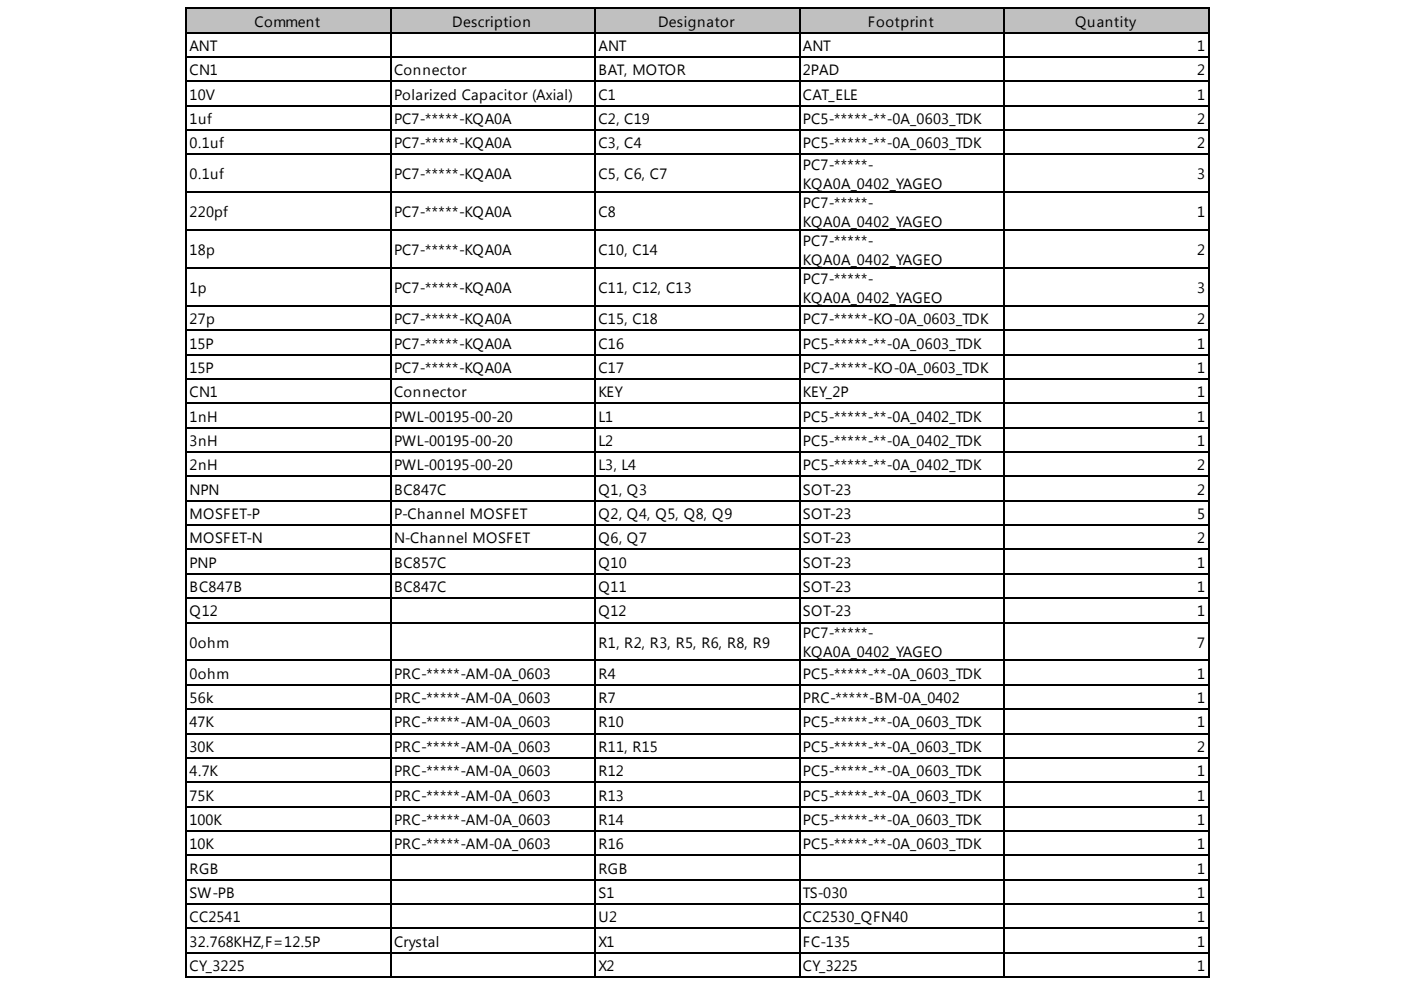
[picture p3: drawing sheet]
<svg xmlns="http://www.w3.org/2000/svg" width="297mm" height="210mm" viewBox="0 0 297 210" stroke-linecap="round" stroke-linejoin="round" font-family="sans-serif">
<defs><g id="words">
<g font-size="3.2">
<text x="54" y="5.6">Comment</text>
<text x="95.9" y="5.6">Description</text>
<text x="139.5" y="5.6">Designator</text>
<text x="184" y="5.6">Footprint</text>
<text x="228" y="5.6">Quantity</text>
<text x="40.2" y="10.8">ANT</text>
<text x="126.9" y="10.8">ANT</text>
<text x="170.2" y="10.8">ANT</text>
<text x="253.8" y="10.8">1</text>
<text x="40.2" y="15.9">CN1</text>
<text x="83.5" y="15.9">Connector</text>
<text x="126.9" y="15.9">BAT, MOTOR</text>
<text x="170.2" y="15.9">2PAD</text>
<text x="253.8" y="15.9">2</text>
<text x="40.2" y="21.1">10V</text>
<text x="83.5" y="21.1">Polarized Capacitor (Axial)</text>
<text x="126.9" y="21.1">C1</text>
<text x="170.2" y="21.1">CAT_ELE</text>
<text x="253.8" y="21.1">1</text>
<text x="40.2" y="26.3">1uf</text>
<text x="83.5" y="26.3">PC7-*****-KQA0A</text>
<text x="126.9" y="26.3">C2, C19</text>
<text x="170.2" y="26.3">PC5-*****-**-0A_0603_TDK</text>
<text x="253.8" y="26.3">2</text>
<text x="40.2" y="31.4">0.1uf</text>
<text x="83.5" y="31.4">PC7-*****-KQA0A</text>
<text x="126.9" y="31.4">C3, C4</text>
<text x="170.2" y="31.4">PC5-*****-**-0A_0603_TDK</text>
<text x="253.8" y="31.4">2</text>
<text x="40.2" y="38">0.1uf</text>
<text x="83.5" y="38">PC7-*****-KQA0A</text>
<text x="126.9" y="38">C5, C6, C7</text>
<text x="170.2" y="36">PC7-*****-</text>
<text x="170.2" y="40">KQA0A_0402_YAGEO</text>
<text x="253.8" y="38">3</text>
<text x="40.2" y="46.1">220pf</text>
<text x="83.5" y="46.1">PC7-*****-KQA0A</text>
<text x="126.9" y="46.1">C8</text>
<text x="170.2" y="44.1">PC7-*****-</text>
<text x="253.8" y="46.1">1</text>
<text x="170.2" y="48.1">KQA0A_0402_YAGEO</text>
<text x="170.2" y="52.1">PC7-*****-</text>
<text x="40.2" y="54.1">18p</text>
<text x="83.5" y="54.1">PC7-*****-KQA0A</text>
<text x="126.9" y="54.1">C10, C14</text>
<text x="170.2" y="56.1">KQA0A_0402_YAGEO</text>
<text x="253.8" y="54.1">2</text>
<text x="40.2" y="62.1">1p</text>
<text x="83.5" y="62.1">PC7-*****-KQA0A</text>
<text x="126.9" y="62.1">C11, C12, C13</text>
<text x="170.2" y="60.1">PC7-*****-</text>
<text x="170.2" y="64.1">KQA0A_0402_YAGEO</text>
<text x="253.8" y="62.1">3</text>
<text x="40.2" y="68.7">27p</text>
<text x="83.5" y="68.7">PC7-*****-KQA0A</text>
<text x="126.9" y="68.7">C15, C18</text>
<text x="170.2" y="68.7">PC7-*****-KO-0A_0603_TDK</text>
<text x="253.8" y="68.7">2</text>
<text x="40.2" y="73.9">15P</text>
<text x="83.5" y="73.9">PC7-*****-KQA0A</text>
<text x="126.9" y="73.9">C16</text>
<text x="170.2" y="73.9">PC5-*****-**-0A_0603_TDK</text>
<text x="253.8" y="73.9">1</text>
<text x="40.2" y="79.1">15P</text>
<text x="83.5" y="79.1">PC7-*****-KQA0A</text>
<text x="126.9" y="79.1">C17</text>
<text x="170.2" y="79.1">PC7-*****-KO-0A_0603_TDK</text>
<text x="253.8" y="79.1">1</text>
<text x="40.2" y="84.2">CN1</text>
<text x="40.2" y="89.4">1nH</text>
<text x="83.5" y="84.2">Connector</text>
<text x="83.5" y="89.4">PWL-00195-00-20</text>
<text x="126.9" y="84.2">KEY</text>
<text x="126.9" y="89.4">L1</text>
<text x="170.2" y="84.2">KEY_2P</text>
<text x="170.2" y="89.4">PC5-*****-**-0A_0402_TDK</text>
<text x="253.8" y="84.2">1</text>
<text x="253.8" y="89.4">1</text>
<text x="40.2" y="94.6">3nH</text>
<text x="83.5" y="94.6">PWL-00195-00-20</text>
<text x="126.9" y="94.6">L2</text>
<text x="170.2" y="94.6">PC5-*****-**-0A_0402_TDK</text>
<text x="253.8" y="94.6">1</text>
<text x="40.2" y="99.7">2nH</text>
<text x="83.5" y="99.7">PWL-00195-00-20</text>
<text x="126.9" y="99.7">L3, L4</text>
<text x="170.2" y="99.7">PC5-*****-**-0A_0402_TDK</text>
<text x="253.8" y="99.7">2</text>
<text x="40.2" y="104.9">NPN</text>
<text x="83.5" y="104.9">BC847C</text>
<text x="126.9" y="104.9">Q1, Q3</text>
<text x="170.2" y="104.9">SOT-23</text>
<text x="253.8" y="104.9">2</text>
<text x="40.2" y="110.1">MOSFET-P</text>
<text x="83.5" y="110.1">P-Channel MOSFET</text>
<text x="126.9" y="110.1">Q2, Q4, Q5, Q8, Q9</text>
<text x="170.2" y="110.1">SOT-23</text>
<text x="253.8" y="110.1">5</text>
<text x="40.2" y="115.2">MOSFET-N</text>
<text x="83.5" y="115.2">N-Channel MOSFET</text>
<text x="126.9" y="115.2">Q6, Q7</text>
<text x="170.2" y="115.2">SOT-23</text>
<text x="253.8" y="115.2">2</text>
<text x="40.2" y="120.4">PNP</text>
<text x="40.2" y="125.5">BC847B</text>
<text x="83.5" y="120.4">BC857C</text>
<text x="83.5" y="125.5">BC847C</text>
<text x="126.9" y="120.4">Q10</text>
<text x="126.9" y="125.5">Q11</text>
<text x="170.2" y="120.4">SOT-23</text>
<text x="170.2" y="125.5">SOT-23</text>
<text x="253.8" y="120.4">1</text>
<text x="253.8" y="125.5">1</text>
<text x="40.2" y="130.7">Q12</text>
<text x="126.9" y="130.7">Q12</text>
<text x="170.2" y="130.7">SOT-23</text>
<text x="253.8" y="130.7">1</text>
<text x="40.2" y="137.3">0ohm</text>
<text x="126.9" y="137.3">R1, R2, R3, R5, R6, R8, R9</text>
<text x="170.2" y="135.3">PC7-*****-</text>
<text x="253.8" y="137.3">7</text>
<text x="40.2" y="143.9">0ohm</text>
<text x="83.5" y="143.9">PRC-*****-AM-0A_0603</text>
<text x="126.9" y="143.9">R4</text>
<text x="170.2" y="139.3">KQA0A_0402_YAGEO</text>
<text x="170.2" y="143.9">PC5-*****-**-0A_0603_TDK</text>
<text x="253.8" y="143.9">1</text>
<text x="40.2" y="149.1">56k</text>
<text x="83.5" y="149.1">PRC-*****-AM-0A_0603</text>
<text x="126.9" y="149.1">R7</text>
<text x="170.2" y="149.1">PRC-*****-BM-0A_0402</text>
<text x="253.8" y="149.1">1</text>
<text x="40.2" y="154.2">47K</text>
<text x="83.5" y="154.2">PRC-*****-AM-0A_0603</text>
<text x="126.9" y="154.2">R10</text>
<text x="170.2" y="154.2">PC5-*****-**-0A_0603_TDK</text>
<text x="253.8" y="154.2">1</text>
<text x="40.2" y="159.4">30K</text>
<text x="83.5" y="159.4">PRC-*****-AM-0A_0603</text>
<text x="126.9" y="159.4">R11, R15</text>
<text x="170.2" y="159.4">PC5-*****-**-0A_0603_TDK</text>
<text x="253.8" y="159.4">2</text>
<text x="40.2" y="164.6">4.7K</text>
<text x="83.5" y="164.6">PRC-*****-AM-0A_0603</text>
<text x="126.9" y="164.6">R12</text>
<text x="170.2" y="164.6">PC5-*****-**-0A_0603_TDK</text>
<text x="253.8" y="164.6">1</text>
<text x="40.2" y="169.7">75K</text>
<text x="83.5" y="169.7">PRC-*****-AM-0A_0603</text>
<text x="126.9" y="169.7">R13</text>
<text x="170.2" y="169.7">PC5-*****-**-0A_0603_TDK</text>
<text x="253.8" y="169.7">1</text>
<text x="40.2" y="174.9">100K</text>
<text x="83.5" y="174.9">PRC-*****-AM-0A_0603</text>
<text x="126.9" y="174.9">R14</text>
<text x="170.2" y="174.9">PC5-*****-**-0A_0603_TDK</text>
<text x="253.8" y="174.9">1</text>
<text x="40.2" y="180.1">10K</text>
<text x="40.2" y="185.2">RGB</text>
<text x="83.5" y="180.1">PRC-*****-AM-0A_0603</text>
<text x="126.9" y="180.1">R16</text>
<text x="126.9" y="185.2">RGB</text>
<text x="170.2" y="180.1">PC5-*****-**-0A_0603_TDK</text>
<text x="253.8" y="180.1">1</text>
<text x="253.8" y="185.2">1</text>
<text x="40.2" y="190.4">SW-PB</text>
<text x="126.9" y="190.4">S1</text>
<text x="170.2" y="190.4">TS-030</text>
<text x="253.8" y="190.4">1</text>
<text x="40.2" y="195.5">CC2541</text>
<text x="126.9" y="195.5">U2</text>
<text x="170.2" y="195.5">CC2530_QFN40</text>
<text x="253.8" y="195.5">1</text>
<text x="40.2" y="200.7">32.768KHZ,F=12.5P</text>
<text x="83.5" y="200.7">Crystal</text>
<text x="126.9" y="200.7">X1</text>
<text x="170.2" y="200.7">FC-135</text>
<text x="253.8" y="200.7">1</text>
<text x="40.2" y="205.9">CY_3225</text>
<text x="126.9" y="205.9">X2</text>
<text x="170.2" y="205.9">CY_3225</text>
<text x="253.8" y="205.9">1</text>
</g>
</g></defs>
<g fill="#c0c0c0">
<path d="M39.6 1.8h43.4v5.3h-43.4z" fill-rule="evenodd"/>
<path d="M82.7 1.8h43.6v5.3h-43.6z" fill-rule="evenodd"/>
<path d="M126 1.8h43.7v5.3h-43.7z" fill-rule="evenodd"/>
<path d="M169.4 1.8h43.6v5.3h-43.6z" fill-rule="evenodd"/>
<path d="M212.7 1.8h43.7v5.3h-43.7z" fill-rule="evenodd"/>
</g>
<g fill="none" stroke="#000" stroke-width=".29">
<path d="M39.3 1.7h217.1M39.3 6.9h217.1M39.3 12.1h217.1M39.3 17.2h217.1M39.5 1.6v205.7M82.8 1.6v205.7M126.2 1.6v205.7M169.5 1.6v205.7M212.9 1.6v205.7M256.2 1.6v205.7M39.3 22.4h217.1M39.3 27.6h217.1"/>
<path d="M39.3 32.7h217.1M39.3 40.8h217.1M39.3 48.8h217.1M39.3 56.8h217.1M39.3 64.9h217.1M39.3 70h217.1M39.3 75.2h217.1M39.3 80.4h217.1M39.3 85.5h217.1M39.3 90.7h217.1M39.3 95.8h217.1M39.3 101h217.1"/>
<path d="M39.3 106.2h217.1M39.3 111.3h217.1M39.3 116.5h217.1M39.3 121.7h217.1M39.3 126.8h217.1M39.3 132h217.1M39.3 140h217.1M39.3 145.2h217.1M39.3 150.4h217.1M39.3 155.5h217.1M39.3 160.7h217.1M39.3 165.9h217.1"/>
<path d="M39.3 171h217.1M39.3 176.2h217.1M39.3 181.3h217.1M39.3 186.5h217.1M39.3 191.7h217.1M39.3 196.8h217.1M39.3 202h217.1M39.3 207.2h217.1"/>
</g>
<use href="#words"/>
</svg>
